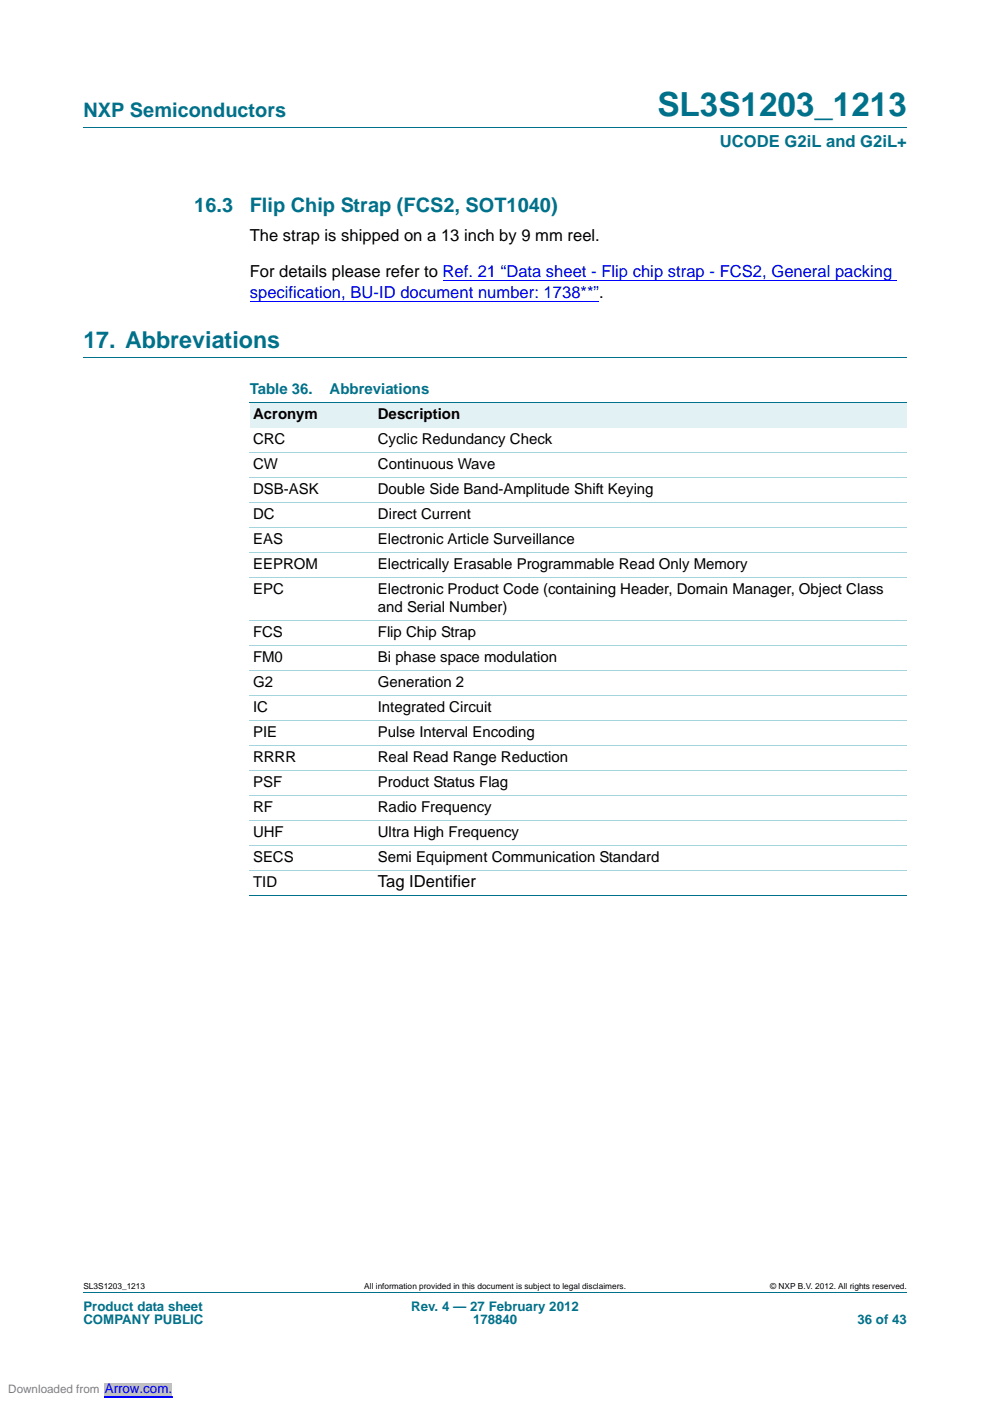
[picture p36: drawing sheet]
<svg xmlns="http://www.w3.org/2000/svg" width="210mm" height="297mm" viewBox="0 0 210 297" stroke-linecap="round" stroke-linejoin="round" font-family="sans-serif">
<defs><g id="words">
<text font-size="7" fill="#00718a" x="139.4" y="24.6">SL3S1203_1213</text>
<text font-size="4.9" fill="#00718a" x="17.7" y="73.9">17. Abbreviations</text>
<g font-size="4.2" fill="#00718a">
<text x="17.7" y="24.9">NXP Semiconductors</text>
<text x="41.2" y="45">16.3</text>
<text x="53" y="45">Flip Chip Strap (FCS2, SOT1040)</text>
</g>
<text font-size="3.5" fill="#00718a" x="152.6" y="31.1">UCODE G2iL and G2iL+</text>
<g font-size="3.5">
<text x="53" y="51.2">The strap is shipped on a 13 inch by 9 mm reel.</text>
<text x="53" y="58.8">For details please refer to Ref. 21 “Data sheet - Flip chip strap - FCS2, General packing</text>
<text x="80.1" y="188">Tag IDentifier</text>
</g>
<text font-size="3.5" fill="#00f" x="53" y="63.2">specification, BU-ID document number: 1738**”.</text>
<g font-size="3.2" fill="#00718a">
<text x="53" y="83.6">Table 36.</text>
<text x="69.9" y="83.6">Abbreviations</text>
</g>
<g font-size="3.2">
<text x="53.7" y="88.9">Acronym</text>
<text x="80.1" y="88.9">Description</text>
<text x="53.7" y="94.2">CRC</text>
<text x="80.1" y="94.2">Cyclic Redundancy Check</text>
<text x="53.7" y="99.5">CW</text>
<text x="80.1" y="99.5">Continuous Wave</text>
<text x="53.7" y="104.8">DSB-ASK</text>
<text x="80.1" y="104.8">Double Side Band-Amplitude Shift Keying</text>
<text x="53.7" y="110.1">DC</text>
<text x="80.1" y="110.1">Direct Current</text>
<text x="53.7" y="115.4">EAS</text>
<text x="80.1" y="115.4">Electronic Article Surveillance</text>
<text x="53.7" y="120.7">EEPROM</text>
<text x="53.7" y="125.9">EPC</text>
<text x="80.1" y="125.9">Electronic Product Code (containing Header, Domain Manager, Object Class</text>
<text x="80.1" y="120.7">Electrically Erasable Programmable Read Only Memory</text>
<text x="80.1" y="129.8">and Serial Number)</text>
<text x="53.7" y="135.1">FCS</text>
<text x="80.1" y="135.1">Flip Chip Strap</text>
<text x="53.7" y="140.4">FM0</text>
<text x="80.1" y="140.4">Bi phase space modulation</text>
<text x="53.7" y="145.7">G2</text>
<text x="80.1" y="145.7">Generation 2</text>
<text x="53.7" y="151">IC</text>
<text x="80.1" y="151">Integrated Circuit</text>
<text x="53.7" y="156.3">PIE</text>
<text x="53.7" y="161.6">RRRR</text>
<text x="80.1" y="156.3">Pulse Interval Encoding</text>
<text x="80.1" y="161.6">Real Read Range Reduction</text>
<text x="53.7" y="166.9">PSF</text>
<text x="80.1" y="166.9">Product Status Flag</text>
<text x="53.7" y="172.2">RF</text>
<text x="80.1" y="172.2">Radio Frequency</text>
<text x="53.7" y="177.5">UHF</text>
<text x="80.1" y="177.5">Ultra High Frequency</text>
<text x="53.7" y="182.7">SECS</text>
<text x="80.1" y="182.7">Semi Equipment Communication Standard</text>
<text x="53.7" y="188">TID</text>
</g>
<g font-size="2.8" fill="#00718a">
<text x="17.7" y="277.9">Product data sheet</text>
<text x="17.7" y="280.8">COMPANY PUBLIC</text>
<text x="87.2" y="277.9">Rev. 4 — 27 February 2012</text>
<text x="100.3" y="280.8">178840</text>
<text x="181.8" y="280.8">36 of 43</text>
</g>
<text font-size="2.8" fill="#00f" x="22.2" y="295.3">Arrow.com.</text>
<text font-size="2.5" fill="#808080" x="1.8" y="295.3">Downloaded from</text>
<g font-size="1.8">
<text x="17.7" y="273.3">SL3S1203_1213</text>
<text x="77.2" y="273.3">All information provided in this document is subject to legal disclaimers.</text>
<text x="163.3" y="273.3">© NXP B.V. 2012. All rights reserved.</text>
</g>
</g></defs>
<path d="M17.7 27h174.6M17.7 273.9h174.6" fill="none" stroke="#00718a" stroke-width=".21"/>
<path d="M93.9 59.5h96.3M53 63.9h72.9" fill="none" stroke="#00f" stroke-width=".21"/>
<path d="M125.9 63.8h1.1v.2h-1.1z" fill="#00f"/>
<path d="M17.7 75.8h174.6" fill="none" stroke="#00718a" stroke-width=".21"/>
<g fill="#e2f1f4">
<path d="M53 85.4h26.4v5.3h-26.4z"/>
<path d="M79.4 85.4h112.9v5.3h-112.9z"/>
</g>
<path d="M53 85.4h139.3M53 189.8h139.3" fill="none" stroke="#00718a" stroke-width=".21"/>
<g fill="none" stroke="#a5d5dc" stroke-width=".21">
<path d="M53 95.9h139.3M53 101.2h139.3M53 106.5h139.3M53 111.8h139.3M53 117.1h139.3M53 122.4h139.3M53 131.6h139.3M53 136.9h139.3M53 142.2h139.3M53 147.4h139.3M53 152.8h139.3M53 158.1h139.3"/>
<path d="M53 163.3h139.3M53 168.6h139.3M53 173.9h139.3M53 179.2h139.3M53 184.5h139.3"/>
</g>
<path d="M0 294.6h70.6" fill="none" stroke="#fff" stroke-width="2.5" stroke-linecap="butt"/>
<path d="M22.2 293.3h14.3v2.6h-14.3z" fill="#c0c0c0"/>
<path d="M22.2 296.2h14.3" fill="none" stroke="#00f" stroke-width=".21"/>
<path d="M0 294.6h70.6" fill="none" stroke="#fff" stroke-width="2.5" stroke-linecap="butt"/>
<path d="M22.2 293.3h14.3v2.6h-14.3z" fill="#c0c0c0"/>
<path d="M22.2 296.2h14.3" fill="none" stroke="#00f" stroke-width=".21"/>
<path d="M0 294.6h70.6" fill="none" stroke="#fff" stroke-width="2.5" stroke-linecap="butt"/>
<path d="M22.2 293.3h14.3v2.6h-14.3z" fill="#c0c0c0"/>
<path d="M22.2 296.2h14.3" fill="none" stroke="#00f" stroke-width=".21"/>
<path d="M0 294.6h70.6" fill="none" stroke="#fff" stroke-width="2.5" stroke-linecap="butt"/>
<path d="M22.2 293.3h14.3v2.6h-14.3z" fill="#c0c0c0"/>
<path d="M22.2 296.2h14.3" fill="none" stroke="#00f" stroke-width=".21"/>
<path d="M0 294.6h70.6" fill="none" stroke="#fff" stroke-width="2.5" stroke-linecap="butt"/>
<path d="M22.2 293.3h14.3v2.6h-14.3z" fill="#c0c0c0"/>
<path d="M22.2 296.2h14.3" fill="none" stroke="#00f" stroke-width=".21"/>
<path d="M0 294.6h70.6" fill="none" stroke="#fff" stroke-width="2.5" stroke-linecap="butt"/>
<path d="M22.2 293.3h14.3v2.6h-14.3z" fill="#c0c0c0"/>
<path d="M22.2 296.2h14.3" fill="none" stroke="#00f" stroke-width=".21"/>
<path d="M0 294.6h70.6" fill="none" stroke="#fff" stroke-width="2.5" stroke-linecap="butt"/>
<path d="M22.2 293.3h14.3v2.6h-14.3z" fill="#c0c0c0"/>
<path d="M22.2 296.2h14.3" fill="none" stroke="#00f" stroke-width=".21"/>
<path d="M0 294.6h70.6" fill="none" stroke="#fff" stroke-width="2.5" stroke-linecap="butt"/>
<path d="M22.2 293.3h14.3v2.6h-14.3z" fill="#c0c0c0"/>
<path d="M22.2 296.2h14.3" fill="none" stroke="#00f" stroke-width=".21"/>
<path d="M0 294.6h70.6" fill="none" stroke="#fff" stroke-width="2.5" stroke-linecap="butt"/>
<path d="M22.2 293.3h14.3v2.6h-14.3z" fill="#c0c0c0"/>
<path d="M22.2 296.2h14.3" fill="none" stroke="#00f" stroke-width=".21"/>
<path d="M0 294.6h70.6" fill="none" stroke="#fff" stroke-width="2.5" stroke-linecap="butt"/>
<path d="M22.2 293.3h14.3v2.6h-14.3z" fill="#c0c0c0"/>
<path d="M22.2 296.2h14.3" fill="none" stroke="#00f" stroke-width=".21"/>
<path d="M0 294.6h70.6" fill="none" stroke="#fff" stroke-width="2.5" stroke-linecap="butt"/>
<path d="M22.2 293.3h14.3v2.6h-14.3z" fill="#c0c0c0"/>
<path d="M22.2 296.2h14.3" fill="none" stroke="#00f" stroke-width=".21"/>
<path d="M0 294.6h70.6" fill="none" stroke="#fff" stroke-width="2.5" stroke-linecap="butt"/>
<path d="M22.2 293.3h14.3v2.6h-14.3z" fill="#c0c0c0"/>
<path d="M22.2 296.2h14.3" fill="none" stroke="#00f" stroke-width=".21"/>
<path d="M0 294.6h70.6" fill="none" stroke="#fff" stroke-width="2.5" stroke-linecap="butt"/>
<path d="M22.2 293.3h14.3v2.6h-14.3z" fill="#c0c0c0"/>
<path d="M22.2 296.2h14.3" fill="none" stroke="#00f" stroke-width=".21"/>
<path d="M0 294.6h70.6" fill="none" stroke="#fff" stroke-width="2.5" stroke-linecap="butt"/>
<path d="M22.2 293.3h14.3v2.6h-14.3z" fill="#c0c0c0"/>
<path d="M22.2 296.2h14.3" fill="none" stroke="#00f" stroke-width=".21"/>
<path d="M0 294.6h70.6" fill="none" stroke="#fff" stroke-width="2.5" stroke-linecap="butt"/>
<path d="M22.2 293.3h14.3v2.6h-14.3z" fill="#c0c0c0"/>
<path d="M22.2 296.2h14.3" fill="none" stroke="#00f" stroke-width=".21"/>
<path d="M0 294.6h70.6" fill="none" stroke="#fff" stroke-width="2.5" stroke-linecap="butt"/>
<path d="M22.2 293.3h14.3v2.6h-14.3z" fill="#c0c0c0"/>
<path d="M22.2 296.2h14.3" fill="none" stroke="#00f" stroke-width=".21"/>
<path d="M0 294.6h70.6" fill="none" stroke="#fff" stroke-width="2.5" stroke-linecap="butt"/>
<path d="M22.2 293.3h14.3v2.6h-14.3z" fill="#c0c0c0"/>
<path d="M22.2 296.2h14.3" fill="none" stroke="#00f" stroke-width=".21"/>
<path d="M0 294.6h70.6" fill="none" stroke="#fff" stroke-width="2.5" stroke-linecap="butt"/>
<path d="M22.2 293.3h14.3v2.6h-14.3z" fill="#c0c0c0"/>
<path d="M22.2 296.2h14.3" fill="none" stroke="#00f" stroke-width=".21"/>
<path d="M0 294.6h70.6" fill="none" stroke="#fff" stroke-width="2.5" stroke-linecap="butt"/>
<path d="M22.2 293.3h14.3v2.6h-14.3z" fill="#c0c0c0"/>
<path d="M22.2 296.2h14.3" fill="none" stroke="#00f" stroke-width=".21"/>
<path d="M0 294.6h70.6" fill="none" stroke="#fff" stroke-width="2.5" stroke-linecap="butt"/>
<path d="M22.2 293.3h14.3v2.6h-14.3z" fill="#c0c0c0"/>
<path d="M22.2 296.2h14.3" fill="none" stroke="#00f" stroke-width=".21"/>
<path d="M0 294.6h70.6" fill="none" stroke="#fff" stroke-width="2.5" stroke-linecap="butt"/>
<path d="M22.2 293.3h14.3v2.6h-14.3z" fill="#c0c0c0"/>
<path d="M22.2 296.2h14.3" fill="none" stroke="#00f" stroke-width=".21"/>
<path d="M0 294.6h70.6" fill="none" stroke="#fff" stroke-width="2.5" stroke-linecap="butt"/>
<path d="M22.2 293.3h14.3v2.6h-14.3z" fill="#c0c0c0"/>
<path d="M22.2 296.2h14.3" fill="none" stroke="#00f" stroke-width=".21"/>
<path d="M0 294.6h70.6" fill="none" stroke="#fff" stroke-width="2.5" stroke-linecap="butt"/>
<path d="M22.2 293.3h14.3v2.6h-14.3z" fill="#c0c0c0"/>
<path d="M22.2 296.2h14.3" fill="none" stroke="#00f" stroke-width=".21"/>
<path d="M0 294.6h70.6" fill="none" stroke="#fff" stroke-width="2.5" stroke-linecap="butt"/>
<path d="M22.2 293.3h14.3v2.6h-14.3z" fill="#c0c0c0"/>
<path d="M22.2 296.2h14.3" fill="none" stroke="#00f" stroke-width=".21"/>
<path d="M0 294.6h70.6" fill="none" stroke="#fff" stroke-width="2.5" stroke-linecap="butt"/>
<path d="M22.2 293.3h14.3v2.6h-14.3z" fill="#c0c0c0"/>
<path d="M22.2 296.2h14.3" fill="none" stroke="#00f" stroke-width=".21"/>
<path d="M0 294.6h70.6" fill="none" stroke="#fff" stroke-width="2.5" stroke-linecap="butt"/>
<path d="M22.2 293.3h14.3v2.6h-14.3z" fill="#c0c0c0"/>
<path d="M22.2 296.2h14.3" fill="none" stroke="#00f" stroke-width=".21"/>
<path d="M0 294.6h70.6" fill="none" stroke="#fff" stroke-width="2.5" stroke-linecap="butt"/>
<path d="M22.2 293.3h14.3v2.6h-14.3z" fill="#c0c0c0"/>
<path d="M22.2 296.2h14.3" fill="none" stroke="#00f" stroke-width=".21"/>
<path d="M0 294.6h70.6" fill="none" stroke="#fff" stroke-width="2.5" stroke-linecap="butt"/>
<path d="M22.2 293.3h14.3v2.6h-14.3z" fill="#c0c0c0"/>
<path d="M22.2 296.2h14.3" fill="none" stroke="#00f" stroke-width=".21"/>
<path d="M0 294.6h70.6" fill="none" stroke="#fff" stroke-width="2.5" stroke-linecap="butt"/>
<path d="M22.2 293.3h14.3v2.6h-14.3z" fill="#c0c0c0"/>
<path d="M22.2 296.2h14.3" fill="none" stroke="#00f" stroke-width=".21"/>
<path d="M0 294.6h70.6" fill="none" stroke="#fff" stroke-width="2.5" stroke-linecap="butt"/>
<path d="M22.2 293.3h14.3v2.6h-14.3z" fill="#c0c0c0"/>
<path d="M22.2 296.2h14.3" fill="none" stroke="#00f" stroke-width=".21"/>
<path d="M0 294.6h70.6" fill="none" stroke="#fff" stroke-width="2.5" stroke-linecap="butt"/>
<path d="M22.2 293.3h14.3v2.6h-14.3z" fill="#c0c0c0"/>
<path d="M22.2 296.2h14.3" fill="none" stroke="#00f" stroke-width=".21"/>
<path d="M0 294.6h70.6" fill="none" stroke="#fff" stroke-width="2.5" stroke-linecap="butt"/>
<path d="M22.2 293.3h14.3v2.6h-14.3z" fill="#c0c0c0"/>
<path d="M22.2 296.2h14.3" fill="none" stroke="#00f" stroke-width=".21"/>
<path d="M0 294.6h70.6" fill="none" stroke="#fff" stroke-width="2.5" stroke-linecap="butt"/>
<path d="M22.2 293.3h14.3v2.6h-14.3z" fill="#c0c0c0"/>
<path d="M22.2 296.2h14.3" fill="none" stroke="#00f" stroke-width=".21"/>
<path d="M0 294.6h70.6" fill="none" stroke="#fff" stroke-width="2.5" stroke-linecap="butt"/>
<path d="M22.2 293.3h14.3v2.6h-14.3z" fill="#c0c0c0"/>
<path d="M22.2 296.2h14.3" fill="none" stroke="#00f" stroke-width=".21"/>
<path d="M0 294.6h70.6" fill="none" stroke="#fff" stroke-width="2.5" stroke-linecap="butt"/>
<path d="M22.2 293.3h14.3v2.6h-14.3z" fill="#c0c0c0"/>
<path d="M22.2 296.2h14.3" fill="none" stroke="#00f" stroke-width=".21"/>
<path d="M0 294.6h70.6" fill="none" stroke="#fff" stroke-width="2.5" stroke-linecap="butt"/>
<path d="M22.2 293.3h14.3v2.6h-14.3z" fill="#c0c0c0"/>
<path d="M22.2 296.2h14.3" fill="none" stroke="#00f" stroke-width=".21"/>
<use href="#words"/>
</svg>
